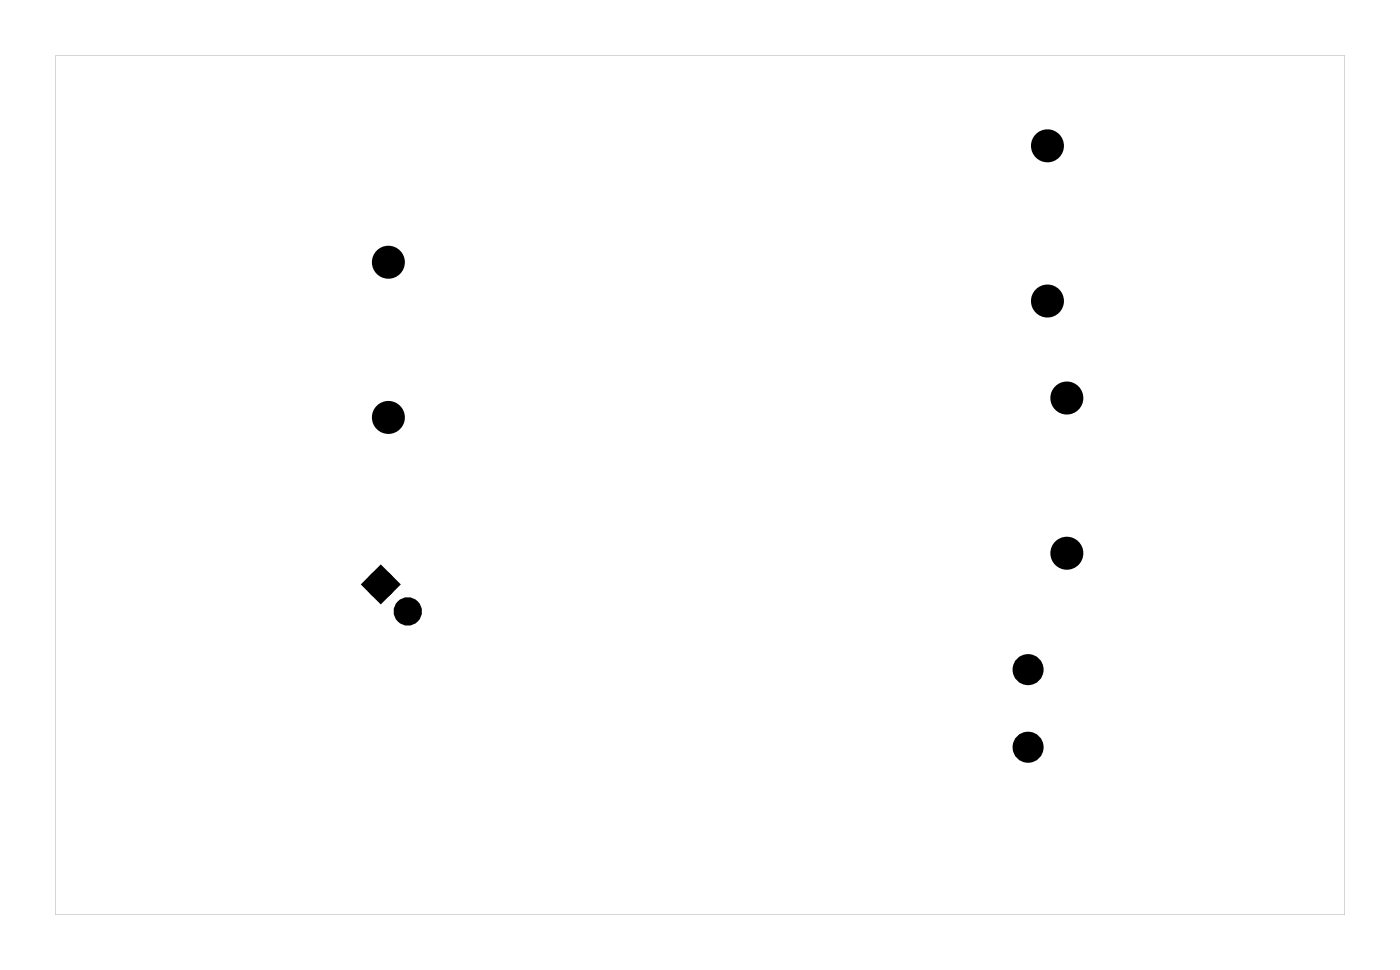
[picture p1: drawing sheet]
<svg xmlns="http://www.w3.org/2000/svg" width="92mm" height="63mm" viewBox="0 0 92 63" stroke-linecap="round" stroke-linejoin="round" font-family="sans-serif">
<g fill="#000">
<path d="M24.9 37.4l.9 .9-.9 .8-.8-.8z"/>
<path d="M3.6 3.6v56.3h84.5v-56.3zM3.6 3.6h84.5v56.3h-84.5z"/>
</g>
<g fill="#000">
<circle cx="25.4" cy="17.2" r=".7"/>
<circle cx="68.6" cy="9.5" r=".7"/>
<circle cx="68.6" cy="19.7" r=".7"/>
<circle cx="24.9" cy="38.3" r=".6"/>
<circle cx="25.4" cy="27.3" r=".7"/>
<circle cx="69.9" cy="26.1" r=".7"/>
<circle cx="69.9" cy="36.2" r=".7"/>
<circle cx="26.7" cy="40" r=".6"/>
<circle cx="67.4" cy="48.9" r=".64"/>
<circle cx="67.4" cy="43.8" r=".64"/>
</g>
<g fill="none" stroke="#000" stroke-width=".65" stroke-linecap="butt">
<path d="M24.9 37.4l.9 .9-.9 .8-.8-.8z"/>
<circle cx="24.9" cy="38.3" r=".6"/>
<circle cx="26.7" cy="40" r=".6"/>
</g>
<g fill="none" stroke="#000" stroke-width=".76" stroke-linecap="butt">
<circle cx="25.4" cy="17.2" r=".7"/>
<circle cx="68.6" cy="19.7" r=".7"/>
<circle cx="68.6" cy="9.5" r=".7"/>
<circle cx="25.4" cy="27.3" r=".7"/>
<circle cx="69.9" cy="36.2" r=".7"/>
<circle cx="69.9" cy="26.1" r=".7"/>
<circle cx="67.4" cy="48.9" r=".64"/>
<circle cx="67.4" cy="43.8" r=".64"/>
</g>
</svg>
